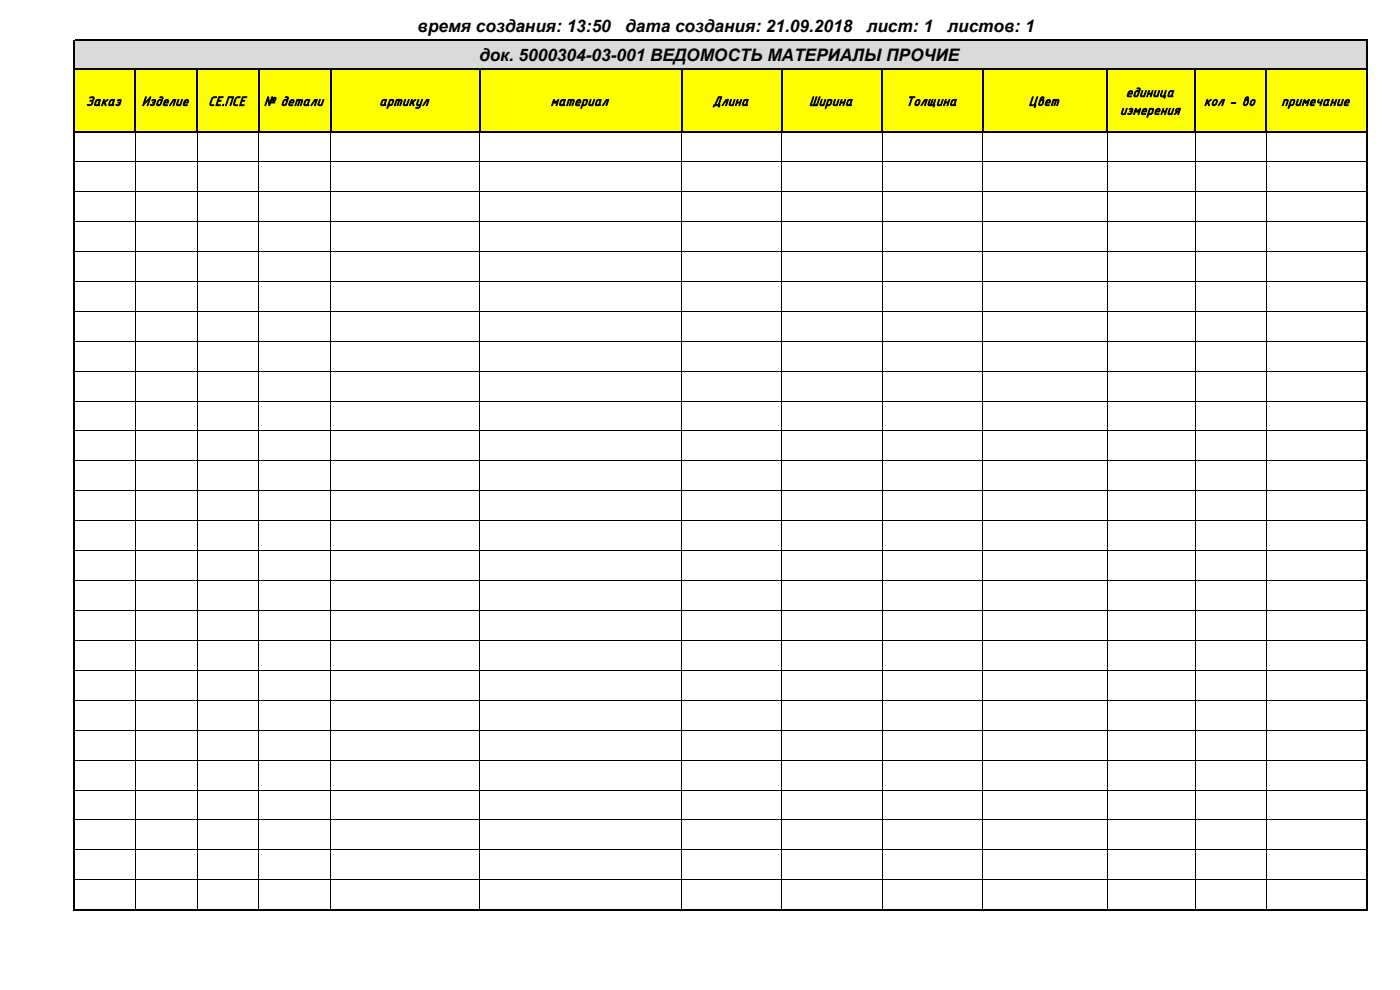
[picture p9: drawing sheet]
<svg xmlns="http://www.w3.org/2000/svg" width="420mm" height="297mm" viewBox="0 0 420 297" stroke-linecap="round" stroke-linejoin="round" font-family="sans-serif">
<defs><g id="words">
<g font-size="5.2">
<text x="125.3" y="9.5">время создания: 13:50</text>
<text x="187.6" y="9.5">дата создания: 21.09.2018</text>
<text x="260" y="9.5">лист: 1</text>
<text x="284.2" y="9.5">листов: 1</text>
<text x="143.7" y="18.2">док. 5000304-03-001 ВЕДОМОСТЬ МАТЕРИАЛЫ ПРОЧИЕ</text>
</g>
<g font-size="4.4">
<text x="337.7" y="29">единица</text>
<text x="25.8" y="31.7">Заказ</text>
<text x="42.5" y="31.7">Изделие</text>
<text x="62.5" y="31.7">СЕ.ПСЕ</text>
<text x="79.2" y="31.7">№ детали</text>
<text x="113.8" y="31.7">артикул</text>
<text x="165.2" y="31.7">материал</text>
<text x="213.8" y="31.7">Длина</text>
<text x="242.7" y="31.7">Ширина</text>
<text x="271.7" y="31.7">Толщина</text>
<text x="308.6" y="31.7">Цвет</text>
<text x="336" y="34.4">измерения</text>
<text x="361.2" y="31.7">кол - во</text>
<text x="384.4" y="31.7">примечание</text>
</g>
</g></defs>
<path d="M22.3 12.3h387.7v8.6h-387.7z" fill="#dadada"/>
<path d="M22.3 20.8h387.7v18.8h-387.7z" fill="#ff0"/>
<g fill="#000">
<path d="M22.4 20.6h387.9v.5h-387.9z" fill-rule="evenodd"/>
<path d="M22.4 39.3h387.9v.5h-387.9z" fill-rule="evenodd"/>
<path d="M40.4 21.1h.5v18.7h-.5z" fill-rule="evenodd"/>
<path d="M58.9 21.1h.5v18.7h-.5z" fill-rule="evenodd"/>
<path d="M77.4 21.1h.5v18.7h-.5z" fill-rule="evenodd"/>
<path d="M99 21.1h.5v18.7h-.5z" fill-rule="evenodd"/>
<path d="M143.6 21.1h.5v18.7h-.5z" fill-rule="evenodd"/>
<path d="M204.2 21.1h.5v18.7h-.5z" fill-rule="evenodd"/>
<path d="M234.3 21.1h.5v18.7h-.5z" fill-rule="evenodd"/>
<path d="M264.4 21.1h.5v18.7h-.5z" fill-rule="evenodd"/>
<path d="M294.5 21.1h.5v18.7h-.5z" fill-rule="evenodd"/>
<path d="M331.9 21.1h.5v18.7h-.5z" fill-rule="evenodd"/>
<path d="M358.3 21.1h.5v18.7h-.5z" fill-rule="evenodd"/>
<path d="M379.6 21.1h.6v18.7h-.6z" fill-rule="evenodd"/>
<path d="M22.4 272.6h387.9v.5h-387.9z" fill-rule="evenodd"/>
<path d="M409.7 12.4h.6v260.7h-.6z" fill-rule="evenodd"/>
</g>
<path d="M22.4 11.9h387.9v.5h-387.9zM21.9 11.9h.5v261.2h-.5z" fill="#000"/>
<g fill="none" stroke="#000" stroke-width=".3">
<path d="M40.6 39.8v232.8M59.1 39.8v232.8M77.6 39.8v232.8M99.2 39.8v232.8M143.9 39.8v232.8M204.5 39.8v232.8M234.6 39.8v232.8M264.7 39.8v232.8M294.8 39.8v232.8M332.2 39.8v232.8M358.5 39.8v232.8M379.9 39.8v232.8"/>
<path d="M22.4 48.5h387.3M22.4 57.5h387.3M22.4 66.5h387.3M22.4 75.4h387.3M22.4 84.4h387.3M22.4 93.4h387.3M22.4 102.4h387.3M22.4 111.3h387.3M22.4 120.3h387.3M22.4 129.3h387.3M22.4 138.3h387.3M22.4 147.2h387.3"/>
<path d="M22.4 156.2h387.3M22.4 165.2h387.3M22.4 174.2h387.3M22.4 183.1h387.3M22.4 192.1h387.3M22.4 201.1h387.3M22.4 210.1h387.3M22.4 219h387.3M22.4 228h387.3M22.4 237h387.3M22.4 246h387.3M22.4 254.9h387.3"/>
<path d="M22.4 263.9h387.3"/>
</g>
<use href="#words"/>
</svg>
